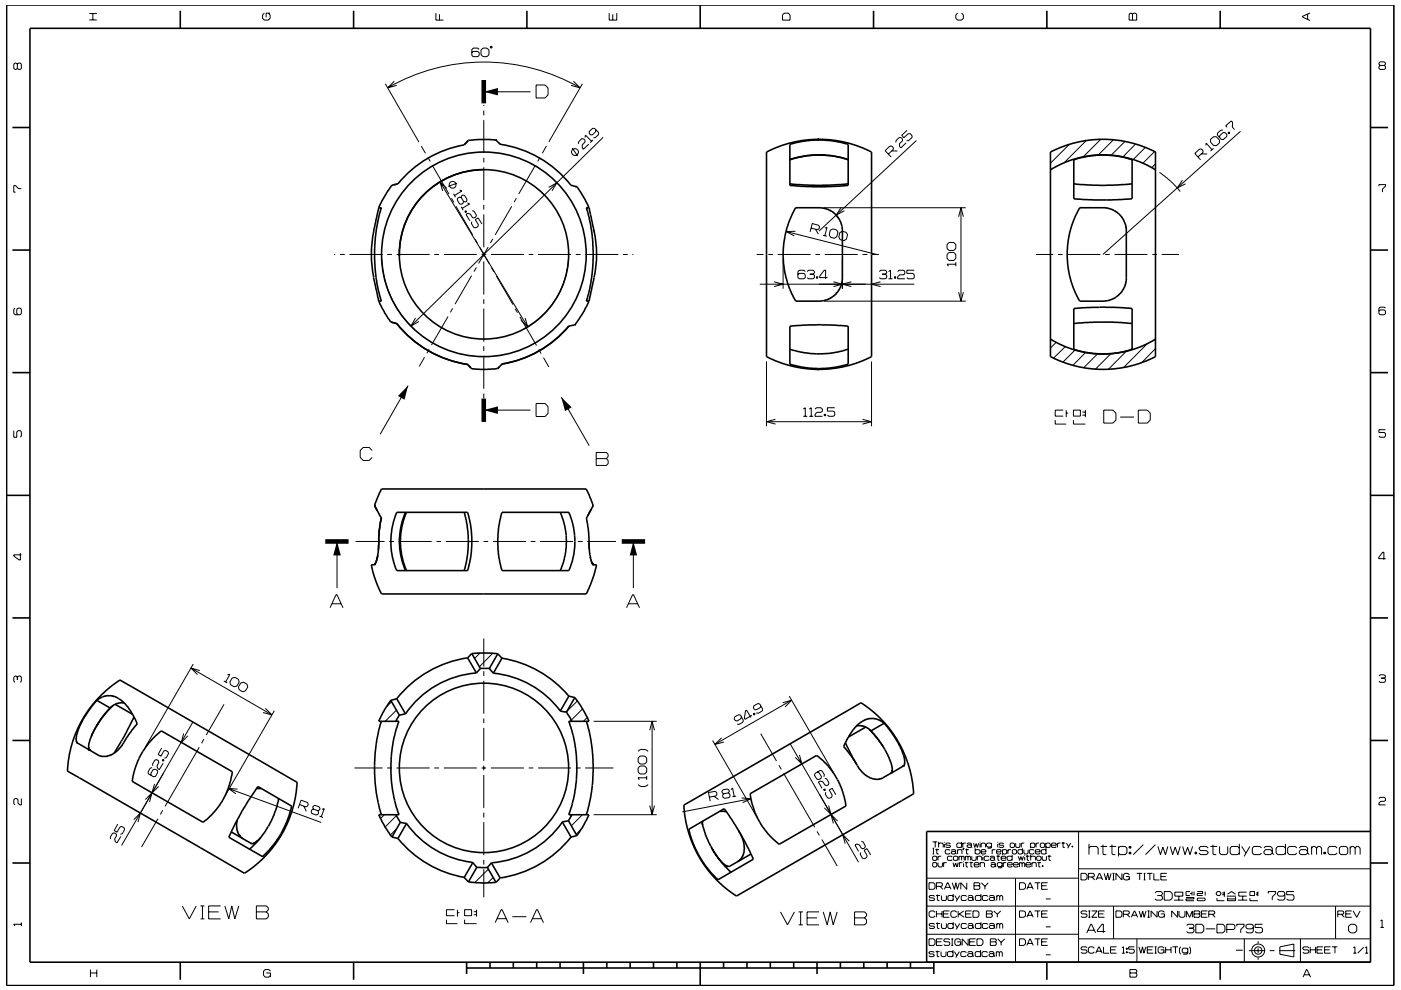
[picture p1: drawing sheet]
<svg xmlns="http://www.w3.org/2000/svg" width="297mm" height="210mm" viewBox="0 0 297 210" stroke-linecap="round" stroke-linejoin="round" font-family="sans-serif">
<g fill="none" stroke="#000" stroke-width=".21">
<path d="M3.7 13.6l-.3-.2h-.2l-.3 .2v.9l.3 .2 .5-.2M3.7 13.6l.2-.2h.4l.2 .2v.9l-.2 .2h-.4l-.2-.2M3.7 13.6v.9M18.9 4.2h1.6M18.9 2.9h1.6M19.7 2.9v1.3M56 2.8l-.3 .4v.7l.3 .4h.9l.4-.4v-.7l-.4-.4M57.3 2.8h-.9v.9M81.7 17.8l7.1 12.3M82.2 18.6a40.8 40.8 0 0 1 40.8 0M83.6 17.2l-1.4 1.4 1.9-.5M92.4 2.8v1.5h1.6"/>
<path d="M93.2 3v1.3M101.6 10.5l-.3-.3h-1l-.3 .3v1.3l.3 .2h1l.3-.2v-.6l-.3-.3h-1l-.3 .3M102 10.6l.4-.4h.8l.5 .4v1l-.5 .4h-.8l-.4-.4zM102.6 19.5h9.9M103.9 9.9l.3-.1 .2 .3-.3 .1zM113.7 18h1.9l.6 .7v1.4l-.6 .7h-1.9zM121.6 17.2l1.4 1.4-1.9-.5M123.5 17.8l-7.1 12.3M129.2 2.8v1.5h1.6v-1.5M129.9 3v1.3M166.3 2.8h.8l.4 .4v1.1h-1.6v-1.1zM203 2.8l-.4 .4v.7l.4 .4h.9l.4-.4v-.7l-.4-.4"/>
<path d="M239.6 2.8h.3l.2 .2 .3-.2h.3l.3 .2v1.3h-1.6v-1.3zM240.1 3v1.3M277.2 3v1.1M277.7 2.7l-1.6 .8v.1l1.6 .8M292.6 13.9l-.2-.3v-.2l.2-.3h.9l.2 .3v.2l-.2 .3M292.6 13.9l-.2 .2v.4l.2 .2h.9l.2-.2v-.4l-.2-.2M292.6 13.9h.9M89.3 31l.9 1.5M90.7 33.4l.5 .8M91.7 35.1l3.5 6.1M93.3 38.6l18.6 30.7M94.7 40l-1.4-1.4 .6 1.9"/>
<path d="M96.4 39.8h-.1M96.9 38.9l-1.9 .6M101.6 36a18.2 18.2 0 0 0-9.1 3.1M102.6 22.3v.2M102.6 23.4v1.1M102.6 25.5v7M102.6 33.5v1M102.6 35.5v7M113.5 35.1l-3.5 6M114.5 33.4l-.5 .8M115.9 30.9l-.9 1.6M116.3 39.8l1.8-1-1 1.7"/>
<path d="M121.3 31.4l1.2 1.7M122.6 30.5v-.4l.7-.7 .4 .1 .3 .3v.3l-.6 .6v.6l.3 .4 1.1-1.1M124 29.2l.1-.5 1.3 1.3M125.7 29.7l-.6 .6M126.3 27.5v.4l-.7 .7h-.4l-.3-.3v-.4l.7-.7h.4l.9 .9v.4l-.7 .7h-.4M127.9 29.1l-40.8 40.1M188.3 32.7l1.1-1v-.4l-.3-.3h-.4l-1 1 1.2 1.3M189.1 32h1.2M189.9 30.2v-.4l.8-.6h.3l.3 .3v.4l-.6 .6v.6l.3 .3 1.1-1.1M192.3 27.6l-1.1 1.1 .4 .5 1-.8h.4l.4 .4v.4l-.8 .6h-.4M194.3 29.8l-20.7 19.2M226.7 30.6l-4 4"/>
<path d="M230.3 29.8l-4.7 4.7M233.3 29.6l-3.6 3.6M236 29.7l-3.1 3.1M238.5 30l-2.9 2.9M240.7 30.6l-2.6 2.7M242.8 31.3l-2.5 2.5M244.8 32.2l-2.5 2.4M245 34.8l-.8 .8M245.8 36.6l3 2.3 1.4 1.7M250.7 38.2l-1.1 1.7 1.8-.9M254 33.3l1.1-1v-.3l-.3-.4h-.4l-1.1 1 1.2 1.3M254.7 32.6l1.2 .1"/>
<path d="M255.7 30.9v-.6l1.3 1.4M256.7 29.5l.6-.5h.6l.7 .8-.1 .5-.6 .6h-.6l-.6-.8zM257.3 31.5l-.6 .5M259.3 27.6h-.4l-.7 .6-.1 .5 .9 .9h.4l.7-.7v-.4l-.3-.4h-.5l-.7 .7v.4M260.2 27l-.3-.3 1.2-1 .2 .2v1.1l.4 .5M260.3 28.2l.3-.2 .1 .2-.2 .2zM260.4 28.1l.2 .2M263 27.9l-29.2 26.1M292.4 39.5v-.3h1.3v.3l-.6 .6v.7M4.5 40h-.6l-.6-.6h-.4v1.4h.4M70.9 54h.2M72.1 54h1"/>
<path d="M74.1 54h7M80.9 54.9a21.6 21.6 0 0 0 6.9 14.9M82.1 54h1M84.1 54h7M92.1 54h1M94.1 54h7M95.7 42l.5 .9M96.1 41.1l.5 .7M96.7 43.8l3.5 6M97.4 40.3l.5 .2-1.5 1M97.8 41.9l.1-.4 .2-.1 .4 .1 .5 .8-.1 .4-.2 .1-.4-.1M97.8 41.9l.5 .8"/>
<path d="M97.8 41.9l-.4-.1-.4 .2-.1 .4 .5 .9h.4l.4-.2 .1-.4M97.8 43.9l.4 .7M98.6 44.8l.2-.1 .1 .2-.2 .2zM98.9 44.8l-.3 .2M99.1 43l.5 .3-1.6 .9M100 58.5l-3.5 6M100 47l-.1 .4 .6 .9h.3l.5-.3 .1-.3-.7-1.1 .7-.4 .8 1.3M100.1 44.7l.4 .1 .5 .8-.1 .4-.4 .2-.3-.1-.5-.7-.6-.2-.3 .3 .8 1.3M100.7 50.7l.5 .9M101 56.7l-.5 .9M101.7 52.4l.9 1.6M102.1 54h1"/>
<path d="M102.6 54l-1.1 1.9M102.6 43.5v.9M102.6 45.5v6.9M102.6 53.5v1M102.6 55.4v7.1M102.6 54l1.2 2M103.5 52.4l-.9 1.6M104.1 54h7M104.2 56.8l.5 .9M104.5 50.7l-.5 .9M105.2 58.5l3.6 6.1M108.5 43.8l-3.5 6"/>
<path d="M109.5 42l-.5 .9M112.1 54h1M114.1 54h7M120.5 54.9a18 18 0 0 1-9.5 14.9M122.1 54h1M124.1 54h7M132.1 54h1M134.1 54h.2M160.4 54h1.5M162.9 54h1M164.1 59.8l1.9 .5-1.9 .5M164.9 54h7"/>
<path d="M166 54.9v6.3M166.7 49.1l19.1 4.9M168.7 49.1h-2l1.7 .9M170.7 57.6l-.2-.3h-1l-.3 .3v1.3l.3 .2h1l.2-.2v-.6l-.2-.3h-1l-.3 .3M171.2 57.6l.2-.3h1l.3 .3-.3 .6M171.7 58.2h.7M172 48.4l1.3 .3 .3-.2 .2-.4-.2-.3-1.4-.4-.5 1.8M172.4 58.2l.3 .2v.5l-.3 .2h-1l-.2-.2M172.9 48.6l.6 1M172.9 54h1M173.1 58.7h.3v.3h-.3zM173.2 58.7v.3"/>
<path d="M174.5 49.9l.8 .2M174.6 44.1h30.2M174.9 48.4l.4-.2-.4 1.8M174.9 54h7M175.5 58.9h-1.7v-.3l1-1.3h.2v1.8M176 48.8l.6-.3 .8 .3 .3 .5-.3 .9-.5 .3-.8-.2-.3-.5zM176.7 59.8l1.9 .5-1.9 .5M177.2 45.5l.7 .9M178 49.4l.6-.3 .8 .2 .3 .5-.3 1-.5 .2-.8-.2-.3-.5zM178.3 44l-1 1.6 1.7-.9M178.6 54.9v6.3M180.5 59.8l-1.9 .5 1.9 .5"/>
<path d="M182.9 54h1M184.9 54h1.4M186.4 57.6l.3-.3h1l.3 .3v.3l-.3 .3M186.7 59.8l-1.9 .5 1.9 .5M187 58.2h.7M187.7 58.2l.3 .2v.5l-.3 .2h-1l-.3-.2M188.4 59.1h.8M188.4 57.6l.4-.3v1.8M189.7 58.7h.2v.3h-.2zM189.8 58.7v.3M190.3 57.6l.3-.3h1l.3 .3v.4l-.3 .3h-.9l-.4 .4v.4h1.6M193.8 57.3h-1.5v.7h1.2l.3 .3v.6l-.3 .2h-1l-.2-.2"/>
<path d="M201.2 51.4h1l.4 .5v.8l-.4 .4h-1l-.4-.4v-.8zM201.2 53.5h1l.4 .5v.8l-.4 .4h-1l-.4-.4v-.8zM202.6 55.6v.9M202.6 56h-1.8l.3 .5M203.2 46l.6-1.9 .5 1.9M203.7 44.1v19.8M219.6 54h3.7M224.3 54h1M226.3 54h7M234.3 54h1M236.3 54h7M244.3 54h1"/>
<path d="M246.3 54h3.7M3.2 65.4l-.3 .2v.9l.3 .3h1.1l.2-.3v-.9l-.2-.2h-.5l-.2 .2v.9l.2 .3M88.1 67.4l-1 1.8 1.7-1M90 75.8l-1.1 1.9M91 74.1l-.5 .8M95 67.1l-3.5 6.1M96 65.4l-.5 .8M102.6 63.5v1M102.6 65.4v7.1M102.6 73.4v1.1M102.6 75.5v7M109.2 65.5l.5 .8"/>
<path d="M110.2 67.2l3.5 6.1M111.3 67.4l.6 1.9-1.5-1.4M114.3 74.1l.4 .9M115.2 75.9l1.2 1.9M161.1 60.3h32.7M162.5 76.7v13.7M174.6 63.9h30.2M184.8 76.7v13.7M203.2 62l.5 1.9 .6-1.9M223.9 72.6l-1.2 1.2M225.8 73.5l-2.4 2.5M227.9 74.2l-2.6 2.6"/>
<path d="M230.2 74.8l-2.7 2.7M232.7 75.1l-3 2.9M235.5 75l-3.3 3.3M238.8 74.5l-3.8 3.8M243.3 72.9l-5.1 5.1M245 74l-3 3M293.7 65.4l-.2-.3h-.9l-.2 .3v1.1l.2 .3h.9l.2-.3v-.5l-.2-.3h-.9l-.2 .3M2.9 91.3v1.4h.7v-1.1l.2-.3h.5l.2 .3v.9l-.2 .2M78.9 95.5l-.6-.6h-1.3l-.6 .6v1.5l.6 .7h1.3l.6-.7M86.5 81.8l-5.9 10.3M102.6 83.5v.9M102.6 85.5v.2"/>
<path d="M102.6 87h9.9M113.7 85.6h1.9l.6 .6v1.5l-.6 .6h-1.9zM119 84.2l5.9 10.3M126.4 96h2.2l.3 .4v.4l-.3 .5 .3 .4v.6l-.3 .4h-2.2zM126.4 97.3h2.2M162.5 89.4h22.3M164.4 88.9l-1.9 .5 1.9 .6M170.3 86.8l.4-.3v1.8M170.3 88.3h.9M171.6 88.3h.8M171.6 86.8l.4-.3v1.8M172.8 86.8l.3-.3h1l.3 .3v.4l-.3 .3h-.9l-.4 .4v.4h1.6"/>
<path d="M174.7 87.9h.3v.3h-.3zM174.9 87.9v.3M177 86.5h-1.6v.7h1.3l.3 .3v.5l-.3 .3h-1l-.3-.3M182.9 88.9l1.9 .5-1.9 .6M223.7 89.1v.9h2.4M225.4 87h-1.7v1.3h1.7M226.1 87v1.5M226.1 87.6h.4M227.6 87h1.5v1.3h-1.5zM227.6 89.1v.9h2.5M229.5 87.4h.6M229.5 88h.6"/>
<path d="M230.1 87v1.5M234 87h2l.6 .6v1.5l-.6 .6h-2zM237.5 88.5h2.9M241.3 87h1.9l.7 .6v1.5l-.7 .6h-1.9zM293.7 91.1h-1.3v.6h1.1l.2 .3v.5l-.2 .2h-.9l-.2-.2M4.3 117.3v1.5h-.2l-1.2-.9v-.2h1.6M71.5 114.8v9.9M75.4 114.8h6.1M82.5 114.8h1M84.5 114.8h7M92.5 114.8h1M94.5 114.8h7"/>
<path d="M102.5 114.8h1M104.5 114.8h7M112.5 114.8h1M114.5 114.8h7M122.5 114.8h1M124.5 114.8h6.1M134.3 114.8v9.9M293.8 118.5h-1.5v-.3l.9-1.1h.2v1.6M70 128.9l1.2-2.8h.3l1.2 2.8M70.4 128.1h1.9M101.8 138.5l-1.2 1.2M102.6 135.4v6"/>
<path d="M104.5 138.5l-2.9 2.9M132.8 128.9l1.3-2.8h.2l1.3 2.8M133.3 128.1h1.9M3.7 143.6l-.3-.2h-.2l-.3 .2v.9l.3 .2M3.7 143.6l.2-.2h.4l.2 .2v.9l-.2 .2M3.7 143.6v.6M34.3 158.7l-.8 1.3 .6 .4 .7-1.2h.3l.5 .3 .1 .3-.4 .9-.5 .1M38.9 155.6l-.5 1.9 1.4-1.4M40.5 141.7l17.2 9.9M40.9 153.2l-11.1 19.3M41 140.8l-10.2 17.7M42.2 158.5l-7.2 12.5"/>
<path d="M42.4 142.2l-1.9-.5 1.4 1.4M43.2 156.8l-.4 .8M47.5 144.4l.7 .5M47.5 149.4l-3.8 6.5M48.2 143.1l.5-.1-.9 1.6M49.2 143.8l.6-.1 .7 .4 .2 .6-.5 .8-.6 .2-.7-.5-.2-.5zM51.1 144.9l.5-.2 .8 .4 .1 .6-.5 .9-.6 .1-.7-.4-.2-.6zM56.3 150.2l1.4 1.4-2-.5M58.2 150.7l-10.5 18.1M83 148.8l-1.1 1.1M84.1 150.6l-2.4 2.4M102.6 142.4v1"/>
<path d="M102.6 144.4v7M102.6 152.4v1M102.6 154.4v7M122.4 148.7l-2.3 2.2M123.5 150.4l-2.4 2.3M124.5 152.2l-.8 .8M125.9 153h13.3M135.3 159.4a1.42 1.42 0 0 1 2.1 0M137.8 154.9l.5-1.9 .5 1.9M138.3 153v19.8M151.1 157.1l9.5 16.4M153 156.5l-1.4 1.4 1.9-.5"/>
<path d="M157.2 152.1l-.1 .3-.8 .5-.4-.1-.2-.4v-.3l.9-.5 .4 .1 .6 1.1-.1 .4-.8 .5-.4-.1M159.4 151.7l-1.4 .9-.2-.2 .3-1.7 .2-.1 .9 1.6M159.7 151.4l.3-.1 .1 .2-.3 .2zM159.8 151.3l.2 .3M161.3 149.7l-.1 .4-.9 .5-.4-.2-.2-.3 .2-.4 .8-.5 .4 .1 .6 1.1-.1 .4-.8 .5-.4-.1M161.3 155.6l3.3 5.8M165.9 149.1l1.9-.6-1.3 1.4M167.3 147.7l9.5 16.4M167.5 157.7l14.5 25.2M167.8 148.5l-16.2 9.4M292.4 143.4l.2-.3h.9l.2 .3v.2l-.2 .2M292.9 143.8h.6"/>
<path d="M293.5 143.8l.2 .3v.4l-.2 .2h-.9l-.2-.2M4.5 169.4v1.3h-.3l-.4-.4v-.7l-.2-.2h-.4l-.3 .2v.9l.3 .2M25 174.8l-.8 1.3 .6 .4 .6-1.1 .4-.1 .5 .3 .1 .4-.5 .8-.4 .1M25.6 177.4l-.8 1.4-.3-.2-.2-.6 .4-.8-.1-.3-.3-.2h-.4l-.5 .9 .1 .4M28.4 173.9l1.4-1.4-.5 1.9M30.8 169.6l1.4-1.4-.5 1.9M32.3 162.8l-.4 .1-.5 .8 .1 .4 1.1 .7 .4-.1 .4-.9v-.4l-.6-.3-.3 .1-.5 .9 .1 .4M32.8 166.3l-.6 1.9 1.4-1.4M33.5 173.6l-3.5 6.1M34.5 161.2l.2 .1M34.5 171.9l-.5 .9M34.5 161.1l.3 .1-.2 .3-.2-.2z"/>
<path d="M34.6 161.9l-.8 1.3-.4-.2-.1-.6 .4-.7-.1-.4-.4-.2-.4 .1-.5 .8 .1 .4M34.7 163.9l-8.9 15.4M48.4 167.2l19.7 7.2M50.4 167.4l-2-.2 1.6 1.2M63.5 170.6l1.4 .6 .3-.2 .2-.4-.2-.4-1.4-.5-.6 1.7M64.4 171l.5 1.1M66.5 171.6l-.2-.4 .5-.4 .9 .4 .2 .3-.1 .3-.4 .2M66.5 171.6l.9 .4M66.5 171.6l-.4 .1-.1 .5 .1 .3 1 .4 .3-.2 .2-.4-.2-.3M67.7 173.1l.8 .3M68.2 171.7l.5-.2-.6 1.8M75.1 162.9h6"/>
<path d="M81.5 172.8l-.8 .8M82.1 162.9h1M84 173l-2.3 2.4M84.1 162.9h7M84.2 175.7l-1.4 1.4M92.1 162.9h1M94.1 162.9h7M102.1 162.9h1M102.6 162.4v1M102.6 164.4v7M102.6 172.4v1M102.6 174.4v7"/>
<path d="M104.1 162.9h7M112.1 162.9h1M114.1 162.9h7M122.1 162.9h1M123.3 175.8l-1.1 1.1M123.5 172.8l-2.4 2.4M124.1 162.9h5.9M125.9 172.8h13.3M135.3 166.4a1.42 1.42 0 0 0 2.1 0M135.7 160.4h1l.4 .4v.8l-.4 .4h-1l-.4-.4v-.8zM135.7 162.5h1l.4 .4v.8l-.4 .5h-1l-.4-.5v-.8zM137.1 165h-1.8l.2 .4"/>
<path d="M137.1 164.5v.9M137.8 170.9l.5 1.9 .5-1.9M150.4 169.1l1.4-.3 .2-.3-.1-.4-.3-.3-1.4 .3 .4 1.8M151.4 168.9l1 .7M154.4 168.2l.2-.4v-.2l-.3-.3-1 .2-.3 .3 .1 .3 .3 .3M154.4 168.2l-1 .2M154.4 168.2l.3 .2 .1 .4-.2 .4-1 .1-.3-.2-.1-.4 .2-.3M155 167.5l.3-.4 .4 1.8M156.1 168.9l-.8 .1M157.2 169.2l2 .2-1.8 .9M159.2 169.4l-14.5 2.8M165.1 162.3l.5 .9"/>
<path d="M166.2 164l6.6 11.5M169.5 160.1l.5 1.9-1.4-1.3M173.2 176.4l.5 .8M173.3 163.7l.4 .2 .5 .8-.1 .4-.5 .2h-.4l-.5-.9 .1-.4 1.1-.6 .4 .1 .5 .8-.1 .5M174.2 178l3.3 5.7M174.6 167.5l.3-.2 .1 .3-.3 .1zM174.9 165.1l.4 .1 .5 .8-.2 .5-.3 .1-.4-.1-.4-.7-.6-.2-.4 .3 .8 1.3M174.9 167.5l-.2 .1M175.1 168l-.1 .4 .5 .8 .4 .1 .5-.2v-.5l-.6-1 .6-.4 .8 1.4M175.7 170.9l.5 1.9-1.4-1.4M177.6 174.2l-1.4-1.4 .5 1.9M180.1 178.4l-1.4-1.4 .5 1.9"/>
<path d="M182.6 178.5l.4 .1 .5 .8-.1 .4-.4 .2-.4-.1-.4-.7-.6-.2-.3 .2 .7 1.4M197.7 178.6h1M197.7 179.9h.4M197.9 179.9v1.2M198.3 178.6v1.1M198.6 180v1.1h.4M199 179l.2-.2h.6l.2 .2v.7M199 178.6v1.1M200.2 178.6v.1M200.2 179v.7M201.5 179l-.2-.2h-.6l-.2 .3 .2 .2h.6l.2 .3-.2 .1h-.6l-.2-.1M203.9 179l-.2-.2h-.7l-.1 .2v.6l.1 .1h.7l.2-.1"/>
<path d="M203.9 178.6v1.1M204.1 178.8v.9M204.2 179.9h.2l-.2 .4zM204.3 179.9l-.1 .4M204.8 178.8h-.5l-.2 .2M204.9 180v1.1h.4M205 179l.2-.2h.6l.2 .2v.6M206 179.4l-.2-.2h-.6l-.2 .2 .2 .3h.6l.2-.1M206 179.6l.1 .1M206.4 178.8l.3 .9 .3-.8 .2 .8 .3-.9M206.8 179.9v1.2M207.8 178.6v.1"/>
<path d="M207.8 179v.7M208 179l.2-.2h.5l.3 .2v.7M208 178.8v.9M210.2 179l-.2-.2h-.6l-.2 .2v.4l.2 .3h.6l.2-.3M210.2 178.8v.9l-.2 .2h-.6M211.5 178.6v.1M211.5 179v.7M212.8 179l-.2-.2h-.6l-.2 .3 .2 .2h.6l.2 .3-.2 .1h-.6l-.2-.1M214.3 178.8h.6l.2 .2v.6l-.2 .1h-.6l-.1-.1v-.6zM215.3 178.8v.8l.2 .1h.6l.1-.1v-.8M216.5 178.8v.9M216.8 179.9v1.2"/>
<path d="M217.2 178.8h-.5l-.2 .2M218.5 179l.2-.2h.5l.2 .2v.6l-.2 .1h-.5l-.2-.1M218.5 178.8v1.1M219.7 178.8v.9M220.3 178.8h-.5l-.1 .2M220.6 179l.2-.2h.5l.2 .2v.6l-.2 .1h-.5l-.2-.1zM221.7 179l.3-.2h.5l.2 .2v.6l-.2 .1h-.5l-.3-.1M221.7 178.8v1.1M221.8 179.9v1.2M222.9 179.3h1l-.1-.5h-.7l-.2 .2v.6l.2 .1h.7l.1-.1M224.2 178.8v.9M224.8 178.8h-.4l-.2 .2"/>
<path d="M225.1 178.8h.7M225.4 178.6v1.1h.4M226.1 178.8l.5 .8M227 178.8l-.6 1.1M227.3 179.4h.2v.3h-.2zM227.4 179.4v.3M228.7 176.4v27.7M230.9 179.9l.3-.4h1.3l.3 .4v1.4M230.9 179v2.3M233.3 179.5h1.4M233.8 179.2v1.9l.2 .2h.6M235.2 179.5h1.4"/>
<path d="M235.8 179.2v1.9l.2 .2h.5M237.1 179.9l.4-.4h1l.4 .4v1l-.4 .4h-1l-.4-.4M237.1 179.5v2.1M239.4 179.5h.4v.4h-.4zM239.6 179.5v.4M242.4 179.2l-2.1 2.1M245 179.2l-2.1 2.1M245.5 179.5l.5 1.8 .5-1.6 .6 1.6 .5-1.8M248.1 179.5l.5 1.8 .6-1.6 .5 1.6 .5-1.8M250.7 179.5l.5 1.8 .6-1.6 .5 1.6 .6-1.8M256.2 179.9l-.4-.4h-1.2l-.4 .4 .4 .5h1.2l.4 .5-.4 .4h-1.2l-.4-.4M256.6 179.5h1.5"/>
<path d="M257.2 179.2v1.9l.1 .2h.6M258.6 179.5v1.4l.3 .4h1.1l.3-.4v-1.4M262.8 179.9l-.4-.4h-1.2l-.4 .4v1l.4 .4h1.2l.4-.4M262.8 179v2.3M263.3 179.5l.9 1.4M265 179.5l-1.2 2.1M267.5 179.9l-.4-.4h-1.2l-.4 .4v1l.4 .4h1.2l.4-.4M268 179.9l.3-.4h1.1l.3 .4v1M272.5 179.9l-.3-.4h-1.3l-.3 .4v1l.3 .4h1.3l.3-.4M272.5 179v2.3M274.9 179.9l-.3-.4h-1.2l-.4 .4v1l.4 .4h1.2l.3-.4M275.5 179.9l.3-.4h1.1l.3 .4v1"/>
<path d="M278.1 179.9l.3-.4h.4l.3 .4M278.1 179.5v1.8M279.1 179.9l.4-.4h.3l.4 .4v1.4M279.1 179.9v1.4M283.5 179.9l-.4-.4h-1.2l-.3 .4v1l.3 .4h1.2l.4-.4M284.3 179.5h1.1l.3 .4v1l-.3 .4h-1.1l-.3-.4v-1zM286.3 179.9l.3-.4h.3l.4 .4M286.3 179.5v1.8M287.3 179.9l.4-.4h.3l.4 .4v1.4M287.3 179.9v1.4M292.4 169.4l.2-.3h.9l.2 .3v.3l-.2 .3h-.8l-.3 .3v.4h1.3M4.5 195.7v.7"/>
<path d="M4.5 196h-1.6l.3 .4M38.6 192.1l1.5 2.8 1.5-2.8M42.5 192.1h.8M42.5 194.9h.8M42.9 192.1v2.8M44.2 193.4h2.2M46.8 192.1h-2.6v2.8h2.6M47.7 192.1l.8 2.8 .6-2.8 .7 2.8 .8-2.8M54.4 193.4h2.1M54.4 192.1h2.1l.4 .5v.4l-.4 .4 .4 .4v.7l-.4 .4h-2.1zM94.7 195.1v.8h2.3M96.4 192.9h-1.7v1.3h1.7"/>
<path d="M97 192.9v1.5M97 193.6h.4M98.5 195.1v.8h2.5M98.5 192.9h1.5v1.3h-1.5zM100.5 193.4h.5M100.5 194h.5M101 192.9v1.5M101.1 184v.1M102.6 182.4v1M102.6 184.4v5.9M103.5 184.4l-2.8 2.8M104.6 186.1l-1.2 1.1"/>
<path d="M105 195.7l1.3-2.8h.2l1.2 2.8M105.4 194.9h1.9M108.6 194.4h3M112.5 195.7l1.2-2.8h.3l1.2 2.8M112.9 194.9h1.9M165.5 193.4l1.5 2.8 1.4-2.8M169.3 193.4h.9M169.3 196.2h.9M169.8 193.4v2.8M171.1 194.7h2.1M173.6 193.4h-2.5v2.8h2.5M174.5 193.4l.9 2.8 .6-2.8 .7 2.8 .8-2.8"/>
<path d="M181.2 193.4h2.1l.4 .4v.5l-.4 .4 .4 .4v.6l-.4 .5h-2.1zM181.2 194.7h2.1M182.5 180.8l-.1 .4 .5 .8 .4 .2 .5-.3 .1-.4-.7-1.1 .6-.4 .8 1.3M196.5 198.2h32.2M196.5 192.2h94.1M196.6 186.3h32.1M197 199.1h.9l.3 .4v.7l-.3 .3h-.9zM197 187.2h.9l.3 .4v.7l-.3 .3h-.9zM197.7 181.1h.4M197.7 181.8l.2-.2h.6l.1 .2v.5l-.1 .2h-.6l-.2-.2zM197.7 183.1l.2-.1h.6l.1 .1v.6l-.1 .2h-.6l-.2-.2zM198.2 190.2l-.2-.3h-.8l-.2 .3 .2 .3h.8l.2 .3-.2 .2h-.8l-.2-.2"/>
<path d="M198.2 196.1l-.2-.2h-.8l-.2 .2 .2 .3h.8l.2 .2-.2 .3h-.8l-.2-.2M198.2 193.5l-.2-.3h-.7l-.3 .3v.8l.3 .3h.7l.2-.3M198.3 180.2h.8M198.5 189.9h.8M198.5 195.9h.8M198.5 188h1.1l.2-.2v-.4l-.2-.2h-1.1v1.4M198.5 199.8h1.1M198.5 193.2v1.4M198.5 193.8h1.2M198.7 189.7v1.2l.5 .1M198.7 195.7v1.1l.5 .1M198.9 183v.7l.2 .2h.5l.2-.2v-.7"/>
<path d="M198.9 181.6v.9M199.3 188l.6 .6M199.6 181.6h-.5l-.2 .2M199.6 189.9v.9l.2 .2h.6l.3-.2v-.9M199.6 195.9v.8l.2 .2h.6l.3-.2v-.8M199.7 193.2v1.4M199.8 199.1h-1.3v1.4h1.3M200 193.8h1.1M200.1 183v.9M200.2 188.6l.7-1.4h.1l.6 1.4M200.4 188.2h1M200.7 183h-.5l-.1 .1"/>
<path d="M201.3 193.2h-1.3v1.4h1.3M201.4 199.3l-.2-.2h-.9l-.2 .5 .2 .2h.9l.2 .2v.3l-.2 .2h-.9l-.2-.2M201.4 180.4l-.1-.2h-.7l-.2 .2v.5l.2 .2h.7l.1-.2M201.7 180.4l.2-.2h.5l.2 .2v.5M201.7 199.1h.4M201.9 199.1v1.4M201.9 187.2l.5 1.4 .2-1.4 .4 1.4 .4-1.4M201.9 181.8l-.2-.2h-.7l-.1 .2v.5l.1 .2h.7l.2-.2M202.1 183l.2 .9 .3-.9 .3 .9 .3-.9M202.1 190.2l-.2-.3h-.7l-.2 .3v.6l.2 .2h.7l.2-.2M202.1 196.1l-.2-.2h-.7l-.2 .2v.6l.2 .2h.7l.2-.2M202.1 189.6v1.4"/>
<path d="M202.1 195.6v1.3M202.1 181.8l.2-.2h.6l.2 .2v.5l-.2 .2h-.6l-.2-.2zM202.4 189.9l.5 .9M202.4 195.9l.5 .8M202.6 180.8l-.2-.2h-.5l-.2 .2 .2 .3h.5l.2-.2M202.6 180.9l.2 .2M202.9 193.5l-.3-.3h-.7l-.3 .3v.8l.3 .3h.7l.3-.3M202.9 199.8h.8v.7M203 180.4l.2-.2h.6l.2 .2v.7M203 180.2v.9M203.2 193.2v1.4M203.3 181.8l.2-.2 .4 .2"/>
<path d="M203.3 181.6v.9M203.4 193.8l1 .8M203.4 183v.9M203.5 189.9l-.8 1.3M203.5 195.9l-.8 1.2M203.7 199.5l-.3-.4h-.7l-.3 .4v.7l.3 .3h.7l.3-.3M203.9 181.8v.7M203.9 181.8l.1-.2 .4 .2v.7M204 183h-.4l-.2 .1M204.3 182.7v.2M204.3 183.1v.8M204.3 193.2l-1.1 .8"/>
<path d="M204.6 183h.7M204.7 180.2h.7M204.7 181.6v.9M204.7 181.8l.1-.2 .4 .2M204.7 193.8h1.1M204.8 182.8v1l.4 .1M204.9 190.2l-.2-.3h-.7l-.2 .3v.6l.2 .2h.7l.2-.2M204.9 196.1l-.2-.2h-.7l-.2 .2v.6l.2 .2h.7l.2-.2M205 187.2v1.4l-1.3-1.4v1.4M205.2 190.2l.2-.3h.7l.2 .3v.6M205.2 196.1l.2-.2h.7l.2 .2v.6M205.2 181.8v.7"/>
<path d="M205.2 181.8l.2-.2 .4 .2v.7M205.3 199.1v1.4l-1.3-1.4v1.4M205.6 183h.7M205.6 199.8h1M205.9 182.8v1l.3 .1M206 193.2h-1.3v1.4h1.3M206 181.6v.7l.2 .2h.6l.2-.2v-.7M206.3 193.2h1l.3 .3v.8l-.3 .3h-1zM206.3 190.6l-.2-.2h-.7l-.2 .2 .2 .4h.7l.2-.2M206.3 196.5l-.2-.2h-.7l-.2 .2 .2 .4h.7l.2-.2M206.3 190.8l.2 .2M206.3 196.7l.2 .2"/>
<path d="M206.5 187.2h1.1l.2 .2-.2 .5 .2 .2v.3l-.2 .2h-1.1zM206.5 187.9h1.1M206.5 183.4h1.1l-.2-.4h-.7l-.2 .1v.6l.2 .2h.7l.2-.2M206.8 180.4l.1-.2h.7l.2 .2v.5l-.2 .2h-.7l-.1-.2M206.8 199.1h-1.2v1.4h1.2M207.1 199.1h1l.3 .4v.7l-.3 .3h-1zM207.2 181.8l.2-.2h.5l.2 .2v.7M207.2 181.6v.9M207.8 183.1l.2-.1h.6l.1 .1v.8M207.8 183v.9M208 190.2l-.2-.3h-.8l-.2 .3v.6l.2 .2h.8l.2-.2M208 196.1l-.2-.2h-.8l-.2 .2v.6l.2 .2h.8l.2-.2"/>
<path d="M208 189.6v1.4M208 195.6v1.3M208 180.7h1v-.3l-.2-.2h-.6l-.2 .2v.5l.2 .2h.6l.2-.2M208.1 187.2l.7 .8M208.4 181.3v.2M208.4 181.8v.7M208.8 188v.6M209.1 193.2h1.1l.2 .2-.2 .4 .2 .2v.3l-.2 .3h-1.1zM209.1 193.8h1.1M209.5 190.2l-.3-.3h-.7l-.2 .3v.6l.2 .2h.7l.3-.2M209.5 196.1l-.3-.2h-.7l-.2 .2v.6l.2 .2h.7l.3-.2M209.5 187.2l-.7 .8"/>
<path d="M209.7 181.8l-.2-.2h-.7l-.1 .2v.5l.1 .2h.7l.2-.2M209.7 190.2l.3-.3h.6l.2 .3v.6M209.7 196.1l.3-.2h.6l.2 .2v.6M209.9 181.8l.2-.2h.5l.3 .2v.5M210 199.1h1l.2 .2-.2 .5 .2 .2v.3l-.2 .2h-1zM210 199.8h1M210.1 183.1l.2-.1h.5l.2 .1v.6M210.4 180.2v.9M210.7 193.2l.8 .7M210.8 190.6l-.2-.2h-.6l-.3 .2v.2l.3 .2h.6l.2-.2M210.8 196.5l-.2-.2h-.6l-.3 .2v.2l.3 .2h.6l.2-.2M210.8 190.8l.2 .2"/>
<path d="M210.8 196.7l.2 .2M210.9 182.2l-.3-.3h-.5l-.2 .3 .2 .3h.5l.3-.2M210.9 182.3l.1 .2M211 183.5l-.2-.2h-.5l-.2 .2 .2 .4h.5l.2-.2M211 183.7l.2 .2M211 180.2h-.4l-.2 .2M211.3 181.6h.7M211.3 180.7h1l-.2-.5h-.6l-.2 .2v.5l.2 .2h.6l.2-.2M211.3 190.2l.2-.3 .5 .3M211.3 189.9v1.1M211.3 195.9v1M211.3 196.1l.2-.2 .5 .2"/>
<path d="M211.5 193.9v.7M211.5 199.1l.8 .8M211.6 181.4v1l.3 .1M212 190.2l.2-.3 .4 .3v.8M212 190.2v.8M212 196.1v.8M212 196.1l.2-.2 .4 .2v.8M212.2 193.2l-.7 .7M212.3 182h1v-.2l-.2-.2h-.6l-.2 .2v.5l.2 .2h.6l.2-.2M212.3 199.9v.6M212.5 183.1l-.2-.1h-.7l-.2 .1v.5l.2 .2h.7l.2-.2M212.5 183v.9l-.2 .2h-.7"/>
<path d="M212.6 180.4l.1-.2h.6l.1 .2v.5l-.1 .2h-.6l-.1-.2M212.6 180.2v1.1M212.7 183v.9M213 199.1l-.7 .8M213.4 183h-.5l-.2 .1M213.6 183.4h1l-.1-.4h-.7l-.2 .1v.6l.2 .2h.7l.1-.2M213.7 180.2v.9M214.4 180.2h-.5l-.2 .2M214.6 181.8l-.2-.2h-.7l-.2 .2v.5l.2 .2h.7l.2-.2M214.6 181.3v1.2M214.6 180.4l.2-.2h.5l.2 .2v.5l-.2 .2h-.5l-.2-.2zM214.9 183.4h1l-.2-.4h-.6l-.2 .1v.6l.2 .2h.6l.2-.2"/>
<path d="M215.3 186.3v17.8M215.9 181.6l.3 .9 .2-.8 .3 .8 .3-.9M216.2 183v.9M216.2 183.1l.2-.1 .3 .1M216.2 199.1h.9l.3 .4v.7l-.3 .3h-.9zM216.2 187.2h.9l.3 .4v.7l-.3 .3h-.9zM216.2 193.2h.9l.3 .3v.8l-.3 .3h-.9zM216.7 183.1l.2-.1 .4 .1v.8M216.7 183.1v.8M216.8 180.4l-.2-.2h-.6l-.2 .2v.5l.2 .2h.6l.2-.2M217.1 180.2v.7l.2 .2h.5l.2-.2v-.7M217.3 181.3v.2"/>
<path d="M217.3 181.8v.7M217.5 183.4h1l-.1-.4h-.7l-.2 .1v.6l.2 .2h.7l.1-.2M217.5 181.6h.8M217.7 194.6l.7-1.4 .7 1.4M217.7 188.6l.7-1.4 .7 1.4M217.8 181.4v1l.4 .1M217.9 194.1h1M217.9 188.2h1M218.5 181.8l.2-.2h.6l.2 .2v.7M218.5 181.3v1.2M218.8 183.1l.2-.1h.5l.2 .1v.8M218.8 183v.9"/>
<path d="M219.2 180.4l-.1-.2h-.7l-.2 .2v.5l.2 .2h.7l.1-.2M219.4 199.1h1.2M219.4 193.2h1.2M219.4 187.2h1.2M219.5 180.7h1l-.2-.5h-.6l-.2 .2v.5l.2 .2h.6l.2-.2M219.8 181.8l.2-.2h.5l.2 .2v.5l-.2 .2h-.5l-.2-.2zM220 183h.7M220 187.2v1.4M220 193.2v1.4M220 199.1v1.4M220.3 182.8v1l.3 .1M220.8 199.8h1.1"/>
<path d="M220.8 193.8h1.1M220.8 187.9h1.1M221 183.6h.1v.2h-.1zM221 181.6v.7l.1 .2h.6l.2-.2v-.7M221.1 183.6v.2M221.7 196.6h1.1M221.7 190.7h1.1M221.8 180.4l-.2-.2h-.6l-.2 .2v.5l.2 .2h.6l.2-.2M222.1 199.1h-1.3v1.4h1.3M222.1 187.2h-1.3v1.4h1.3M222.1 193.2h-1.3v1.4h1.3M222.1 181.6h.8"/>
<path d="M222.4 181.4v1l.4 .1M228.7 199.1h61.9M228.7 184.3h61.9M229.2 185.2h.9l.4 .4v.7l-.4 .3h-.9zM230.4 197.9l.9-1.9h.1l.9 1.9M230.5 193.4l-.2-.2h-.9l-.2 .2 .2 .4h.9l.2 .2v.3l-.2 .3h-.9l-.2-.3M230.7 197.3h1.3M230.8 186h1l.2-.2v-.3l-.2-.3h-1v1.4M230.8 193.2h.4M230.8 194.6h.4M231 193.2v1.4M231.5 186l.6 .6"/>
<path d="M231.5 193.2h1.1l-1.1 1.4h1.1M232.4 186.6l.6-1.4h.2l.6 1.4M232.6 186.2h1M232.9 193.8h1.1M234.1 185.2l.4 1.4 .4-1.4 .3 1.4 .4-1.4M234.2 193.2h-1.3v1.4h1.3M234.4 197.6h-1.7v-.3l.9-1.3h.3v1.9M235.9 185.2h.4M235.9 186.6h.4M236.1 185.2v1.4M236.1 192.2v6.9M236.6 193.2h1l.3 .3v.8l-.3 .3h-1z"/>
<path d="M237.9 185.2v1.4l-1.3-1.4v1.4M238.2 193.9h1l.2-.2v-.3l-.2-.2h-1v1.4M238.7 185.9h.7v.7M238.9 193.9l.7 .7M239.4 180.8h.4v.3h-.4zM239.4 185.6l-.3-.4h-.6l-.3 .4v.7l.3 .3h.6l.3-.3M239.6 180.8v.3M239.9 194.6l.6-1.4 .7 1.4M240.1 194.1h.9M241 185.2h1.1M241 199.1v5M241.5 193.2l.4 1.4 .4-1.4 .3 1.4 .4-1.4"/>
<path d="M241.6 185.2v1.4M242.5 185.2h.4M242.5 186.6h.4M242.7 185.2v1.4M243.2 185.2h1.1M243.3 193.2h.5M243.3 194.6h.5M243.5 193.2v1.4M243.8 185.2v1.4M244.6 185.2v1.4h1.2M244.9 189.4l.3-.3h1l.3 .3v.2l-.3 .3M245.3 193.2v1.4l-1.2-1.4v1.4"/>
<path d="M245.4 189.9h.8M246.1 193.8h.8v.8M246.1 185.9h1.1M246.2 189.9l.3 .3v.5l-.3 .2h-1l-.3-.2M246.8 189.1h1.3l.4 .4v1l-.4 .4h-1.3zM246.9 193.5l-.4-.3h-.6l-.3 .3v.8l.3 .3h.6l.4-.3M247.4 185.2h-1.3v1.4h1.3M248.9 190.9h2M249.1 189.2h1.7v.9h-1.7zM249.7 193.2v1.4l-1.3-1.4v1.4M249.9 190.1v.8M250 193.2v1.1l.3 .3h.6l.3-.3v-1.1"/>
<path d="M251.5 190.4h1.6v.3h-1.6v.3h1.6M251.5 194.6v-1.4l.7 1.4 .6-1.4v1.4M251.6 196.3l.3-.3h1l.3 .3v.3l-.3 .3M252.1 196.9h.8M252.3 189.1h-.8v.8h.8M252.3 189.5h.4M252.7 189.1v.8M252.9 196.9l.3 .2v.5l-.3 .3h-1l-.3-.3M253.1 193.2h1.1l.2 .2-.2 .4 .2 .3v.2l-.2 .3h-1.1zM253.1 193.8h1.1M253.2 189.1v.8M253.4 180.8h.3v.3h-.3z"/>
<path d="M253.5 196h1.3l.4 .5v.9l-.4 .5h-1.3zM253.5 180.8v.3M253.8 189.1h1.2v.4h-1.2v.4h1.2M254 190.5h1.4l.1 .4-.1 .1h-1.4l-.2-.1zM254.7 193.8h1.1M255.5 189.1v.8M255.6 197h2M256 193.2h-1.3v1.4h1.3M256.3 193.9h1l.3-.2v-.3l-.3-.2h-1v1.4M257 193.9l.6 .7M258 196h1.3l.4 .5v.9l-.4 .5h-1.3zM258 190.5v.5h1.6"/>
<path d="M258.1 189.1h.5l.3 .3v.2l-.3 .3h-.5l-.2-.3v-.2zM259.1 189.4h.5M259.1 189.8h.5M259.6 189.1v1.1M260.1 190.1h2M260.1 197.1h1.4l.3-.2v-.6l-.3-.3h-1.4v1.9M260.3 190.7h1.7M260.3 190.4v.6h1.7v-.6M260.3 189.6l.8-.5 .9 .5M262.2 196.5v-.5h1.6v.5l-.7 .6v.8M262.5 190.9h2M263.5 190.1v.8"/>
<path d="M263.8 199.1v5M264.3 189.2h-1.7v.9h1.7M265 189.1h1v.8h-1zM265 190.5v.5h1.7M265.7 196.7l-.3 .3h-.9l-.3-.3v-.4l.3-.3h.9l.3 .3v1.3l-.3 .3h-.9l-.3-.3M266.3 189.4h.4M266.3 189.8h.4M266.7 189.1v1M266.7 199.6v.5M267.7 196h-1.6v.7h1.3l.3 .3v.6l-.3 .3h-1l-.3-.3M268.9 189.5v-.4h1.6v.4l-.8 .7v.7M269.7 180.6l-.3-.4h-1.1l-.3 .4v.3l.3 .4h1.1l.3-.4"/>
<path d="M269.7 180.9l.4 .4M272.4 189.8l-.3 .3h-1l-.3-.3v-.4l.3-.3h1l.3 .3v1.3l-.3 .2h-1l-.3-.2M274.4 189.1h-1.6v.7h1.3l.3 .3v.6l-.3 .2h-1l-.3-.2M275.7 199.1v5M277.2 180.6l-.3-.4h-1.1l-.3 .4v.3l.3 .4h1.1l.3-.4M277.2 180.9l.4 .4M280.7 180.8h.3v.3h-.3zM280.9 180.8v.3M283.2 192.2v6.9M283.6 193.9h1.1l.2-.2v-.3l-.2-.2h-1.1v1.4M284.4 193.9l.6 .7M285.3 193.8h1.1"/>
<path d="M285.9 196.5l.5-.5h.8l.5 .5v.9l-.5 .5h-.8l-.5-.5zM286.6 193.2h-1.3v1.4h1.3M286.9 193.2l.8 1.4 .7-1.4M292.7 195.4l.3-.3v1.6M292.7 196.7h.7M19.2 206.4h1.3M19.2 205.7v1.6M20.5 205.7v1.6M56.5 206.4h.9v.9M57.4 206l-.4-.4h-.8l-.3 .4v.9l.3 .4h.8l.4-.4M198.1 202l-.2-.2h-.8l-.2 .2 .2 .3h.8l.2 .3-.2 .3h-.8l-.2-.2M198.4 201.8h.8"/>
<path d="M198.7 201.6v1.2l.4 .1M199.5 201.8v.9l.2 .2h.7l.2-.2v-.9M201.7 200.5h.4M202.1 202l-.3-.2h-.7l-.2 .2v.7l.2 .2h.7l.3-.2M202.1 201.5v1.4M202.3 201.8l.6 .9M203.4 201.8l-.8 1.3M204.9 202l-.3-.2h-.7l-.2 .2v.7l.2 .2h.7l.3-.2M205.1 202.1l.3-.3h.6l.2 .3v.6M206.2 202.5l-.2-.2h-.6l-.3 .2v.2l.3 .2h.6l.2-.2M206.2 202.7l.3 .2M207.9 202.1l-.2-.3h-.7l-.2 .3v.6l.2 .2h.7l.2-.2"/>
<path d="M207.9 201.5v1.4M209.4 202.1l-.2-.3h-.8l-.2 .3v.6l.2 .2h.8l.2-.2M209.7 202.1l.2-.3h.6l.2 .3v.6M210.7 202.5l-.2-.2h-.6l-.2 .2 .2 .4h.6l.2-.2M210.7 202.7l.2 .2M211.2 201.8v1.1M211.2 202.1l.2-.3 .5 .3M211.9 202.1l.2-.3 .4 .3v.8M211.9 202.1v.8M217.7 200.5l.7-1.4 .7 1.4M217.9 200.1h1M221.7 202.5h1.1"/>
<path d="M230.5 201l-.2-.2h-.9l-.2 .4 .2 .3h.9l.2 .2v.3l-.2 .2h-.9l-.2-.2M232 201.1l-.3-.3h-.6l-.3 .3v.8l.3 .3h.6l.3-.3M232.3 202.2l.7-1.4 .7 1.4M232.5 201.8h1M234 200.8v1.4h1.2M235.5 201.5h1M236.7 200.8h-1.2v1.4h1.2M237.9 202.2h.6M237.9 201l.3-.2v1.4M238.8 201.1h.2v.2h-.2zM238.8 201.9h.2v.2h-.2zM238.9 201.1v.2"/>
<path d="M238.9 201.9v.2M239.6 205.6h1.2l.2 .3-.2 .5 .2 .2v.4l-.2 .3h-1.2zM239.6 206.4h1.2M240.5 200.8h-1.2v.5h1l.2 .2v.5l-.2 .2h-.8l-.2-.2M241.5 200.8l.4 1.4 .3-1.4 .3 1.4 .4-1.4M243.2 201.5h1.1M244.5 200.8h-1.3v1.4h1.3M244.8 200.8h.4M244.8 202.2h.4M245 200.8v1.4M246.1 201.5h.7v.7M246.8 201.1l-.3-.3h-.6l-.4 .3v.8l.4 .3h.6l.3-.3"/>
<path d="M247.1 201.5h1.2M247.1 200.8v1.4M248.3 200.8v1.4M248.6 200.8h1.2M249.2 200.8v1.4M250.4 200.8a1.09 1.09 0 0 0 0 1.6M251.8 201.3l-.2-.2h-.7l-.2 .2v.6l.2 .2h.7l.2-.2M251.8 201.1v1.1l-.2 .2h-.7M252.1 200.8a1.1 1.1 0 0 1 0 1.6M262 201.5h1.5M264.8 201.6h3.4M266.7 201.1v1"/>
<path d="M266.7 203.1v.5M269.2 201.6h1M271.2 201.6h3.4M274.3 203l-2.9-.6v-1.6l2.9-.6v2.8M276.3 207.3l.7-1.6h.1l.8 1.6M276.5 206.8h1.1M277.5 201l-.2-.2h-.9l-.2 .4 .2 .3h.9l.2 .2v.3l-.2 .2h-.9l-.2-.2M277.8 201.5h1.1M277.8 200.8v1.4M278.9 200.8v1.4M279.2 201.5h1.1M280.5 200.8h-1.3v1.4h1.3"/>
<path d="M280.8 201.5h1.1M282.1 200.8h-1.3v1.4h1.3M282.4 200.8h1.1M283 200.8v1.4M286.9 202.2h.7M286.9 201l.4-.2v1.4M289.1 200.9l-1.2 1.3M289.4 202.2h.7M289.4 201l.4-.2v1.4"/>
<circle cx="96" cy="39.2" r=".73"/>
<circle cx="121.9" cy="32.2" r=".75"/>
<circle cx="266.8" cy="201.6" r="1.38"/>
<circle cx="266.8" cy="201.6" r=".79"/>
</g>
<g fill="none" stroke="#000" stroke-width=".34">
<path d="M1.4 1.1h294.1v207.9h-294.1zM6.4 6h284.2v198.1h-284.3zM38.2 2.3v3.7M75 2.3v3.7M111.7 2.3v3.7M148.5 1.1v4.9M185.2 2.3v3.7M222 2.3v3.7M258.7 2.3v3.7M2.6 27h3.7M84.2 39l-.6 .2M99.3 29.8l-.8 .8"/>
<path d="M102.6 36a17.9 17.9 0 0 0-17.9 18.1v-.1M105.2 29.7l.8 .9M105.2 29.7h.1M105.2 29.7l-1.3-.1-3.5 .1a1.76 1.76 0 0 0-2 1 23.4 23.4 0 0 0-14 8.3 1.87 1.87 0 0 0-2 1.3l-1.5 2.4-.6 1.4M106 30.6a23.4 23.4 0 0 1 15.1 8.7l1.2 .3M122 39.5l.3 .1M122.3 39.6l1.7 2.6 .9 1.9M162.5 32.3v43.3a24.3 24.3 0 0 0 11.1 2.8l-.2-.1a24.2 24.2 0 0 0 11.4-2.7v-43.3M167.5 39l6.6 .3 5.7-.3M167.5 30.6l2.7-.6 3.6-.3 3.5 .3 2.5 .6v8.7l-5.7 .3-6.6-.3v-8.7M173.6 32.9l-3.1 .2-3 .8M173.6 32.8l-2.3 .2-2.1 .3-1.7 .5"/>
<path d="M173.6 32.9h.1M173.7 32.9l3.4 .3 2.7 .7M173.7 32.8l2.3 .2 3.8 .8M184.8 32.2a24.2 24.2 0 0 0-11.4-2.7h.2a24.2 24.2 0 0 0-11.1 2.8M222.7 36a21.1 21.1 0 0 1 22.3 0M227.7 33.9l1.5-.5 2.3-.4 3.2-.1 2.9 .3 2.4 .7v8.3l-4.4 .2h-3.7l-4.2-.2zM227.7 39l6.6 .3 5.7-.3M245 32.3v43.3a24.3 24.3 0 0 1-22.3 0v-43.3a24.3 24.3 0 0 1 22.3 0M290.6 27h3.7M2.6 53h3.7M79.2 58.9l1.1 5M79.2 49a24.2 24.2 0 0 0 0 9.9"/>
<path d="M80.3 44.1h.6l-1.1 4.7-.3 3.1-.1 3.1 .5 4.9 1 4h-.6M80.3 44.1l-1.1 4.9M124.9 44.1h-.6l.6 2 .5 2.8 .4 4.3-.3 5.5-.5 2.6-.7 2.6h.6M124.9 44.1l1 4.9M125.9 58.9l-1 5M125.9 49a22.7 22.7 0 0 1 0 9.9M228.9 44.1h5.8l1.2 .4 1.4 .9M228.9 44.1a19.8 19.8 0 0 0 0 19.7M237.3 45.4l.9 1.3 .4 .9 .2 .9v10.8l-.3 1.3a5.2 5.2 0 0 1-1.9 2.4M290.6 53h3.7M2.6 79h3.7M80.3 63.9l1.2 2.4 1 1.5a1.2 1.2 0 0 0 1.4 .8h.2"/>
<path d="M82.9 68.3l1.2 .3M84.1 68.6a23.6 23.6 0 0 0 15 8.7l.2 .2a2.13 2.13 0 0 0 2.3 .8l3.9-.1M99.3 77.4l.5 .6M105.9 77.8l-.4 .4M106.3 77.4l.1-.1-.9 .9M120.6 69.2a23.4 23.4 0 0 1-14.2 8M121.9 68.9l-1.3 .3M121.9 68.9h.1M124.9 63.9l-1.5 2.7-1.5 2.3M167.5 74.1l3.1 .7 2.6 .3 3.1-.2 3.5-.8M167.5 69.2l6.4-.3 5.9 .3v8.1l-1.8 .4a21 21 0 0 1-10.5-.4v-8.1M174.6 63.8l1.3-.5 1.2-.8 .9-1.2 .5-1.2 .1-.8v-10.5l-.2-1.3-1-1.7-.7-.8-1.2-.6-1.5-.3h-5.3l-1.5 3.1-.7 2.5-.3 2-.2 1.8 .1 2.3 .3 2 .6 2.2 .8 2.3 .9 1.6 5.9-.1"/>
<path d="M222.7 71.9a21.2 21.2 0 0 0 22.3 0M227.7 65.4l6.1-.3 6.2 .3v8.7l-2.9 .7-2.2 .2h-2.9l-2.3-.3-2-.6zM234.7 63.8l-5.8 .1M236.6 63l-1.9 .8M240 68.6l-4-.3h-2.6l-5.7 .3M290.6 79h3.7M1.4 105.1h4.9M79.4 119.7v.1M79.4 107.2l1.5-3.5h43.4l1.5 3.5M79.4 107.2h.1M79.4 107.2l1.5 2.7M79.5 107.4l.5 .9"/>
<path d="M80.1 117.8l-.3 1.2M80.3 114.8l-.1 1.9M80.3 114.8l-.2 3.3-.3 1-.4 .6M80.8 109.8l.1 .1M80.9 109.9l-.5 2.7-.1 2.2M84.1 108.7h15a22 22 0 0 1 0 12.3h-15l-.7-1.8-.3-1.4a16.6 16.6 0 0 1 1-9.1zM86 108.7a15.2 15.2 0 0 0 0 12.3M86.2 108.7a15.2 15.2 0 0 0 0 12.3M98.4 108.7l.7 2.8 .2 3.6-.2 2.7-.7 3.2M118.8 108.7a15.1 15.1 0 0 1 0 12.3M121.8 113.6l-.3-2.2-.9-2.7h-14.2l-.1 .3a22 22 0 0 0 .1 12h14.2a15.2 15.2 0 0 0 1.2-7.4M124.9 115.1v.5"/>
<path d="M124.9 115.8v.7M124.9 115.8l.2 1.8 .3 1.6 .5 .6h.6l-.6 2.3-1.6 3.9h-43.4l-1.2-2.8-1-3.4 .7-.1M125.1 118.1l.1 .3M125.3 108.1l-.7 1.2M125.5 119.4l.3 .3M125.8 107.2l-.9 1.6a2.13 2.13 0 0 0-.4 2.1l.3 2 .1 2.9M125.8 107.2l-.1 .1M290.6 105.1h4.9M2.6 131.1h3.7M99.1 139.5a23.6 23.6 0 0 0-15 8.7M99.1 139.5l1.9 3.2M100 138.6l-.9 .9"/>
<path d="M100 138.6l3.8-.1 1.7 .2M100 138.6l1.9 3.2M105.5 138.7l.9 .9M105.5 138.7l-1.7 3.1M106.4 139.6a23.4 23.4 0 0 1 14.2 8.1M106.4 139.6l-1.8 3.2M290.6 131.1h3.7M2.6 157.1h3.7M20.4 154.2l-1 1.9M20.4 154.2l-.8 1.5-.8 2.1v.9l.2 .5M20.5 148.5l2.8 1.6M21.8 147.8l-1.3 .7"/>
<path d="M21.8 147.8l.8-.2 1.6 .1a8.9 8.9 0 0 1 4.6 5.2l.1 .2a.88 .88 0 0 1-.5 1.2l-2.5 3.8-.8 .9-1.1 .9-1.1 .5h-1.4l-.5-.1-4.7-2.7-.2-.8 .1-.8 .6-1.9 1.7-3 2-2.6M23.3 150.1l-1.6 2-1.3 2.1M23.9 149.7l-1.5 1.5-2 3M24.4 149.4l3.7 2.1M25.4 144.2l37.6 21.7M25.4 144.2a24.2 24.2 0 0 0-11.1 19.3M26.3 149.1h-.1a3.4 3.4 0 0 0-2.9 1M28.4 152.1l-2 4-2.2 3.6M32.3 156.8l1.9-1.8 15.1 8.7-.3 1.3a15.4 15.4 0 0 1-6 9.4l-15-8.7 .4-1.8 .9-2.6 1-1.9zM80.9 153l-1.1 4.2-.4 5.1 .1 2.7 .2 3 1.2 4.8M82.8 148.5l-1.6 2.5-.9 2h4.3l-.6 1.7-.7 2.9-.4 4.2v3.1l.3 2.4 .5 2.6 .9 2.9h-4.3l1.4 2.7 1.4 2M82.8 148.5l1.9 3.2"/>
<path d="M84.1 148.2l-1.3 .3M84.1 148.2l1.9 3.2M86 151.4l-.5 .1a1.19 1.19 0 0 0-1.3 1l-.3 .5M101 142.7a20 20 0 0 0-15 8.7M101.9 141.8l-.9 .9M101.9 141.8h1.9M103.8 141.8l.8 1a20.1 20.1 0 0 1 14.2 8M103.8 141.8h.1M120.1 151l1.1 2M120.6 147.7l-1.8 3.1 1.3 .2M120.6 147.7l1.2 .3M121.8 148h.1"/>
<path d="M121.9 147.9l-1.8 3.1M121.9 148l2 3 1 2h-4.3l.9 3 .4 1.9 .3 2.5 .1 3.5-.4 4.2-.6 2.7-.7 2h4.3l-1.1 2.1-1.5 2.3M124.3 153l.7 2.5 .5 2.7 .3 5.4-.4 4.4-1.1 4.8M179.2 157.5l2.4 4.5M181.6 154h1.4l1.1 .5 .6 .5M182.9 152.9l-.9 .7-1.1 1.1-1.6 2.8a.97 .97 0 0 0 .2 1.6l2.3 3.3M182.9 152.9l1.1-.4 1.2-.1 1.1 .3 1.1 .7M183.6 154.2l-3.7 2.1M184.2 154.7l1.7 1.8 1.3 1.9M184.7 155l2 2.5 1.6 2.7 .8 2.5 .1 .8-.3 .5M187.4 153.4l-2.7 1.6M187.4 153.4l1.7 2.1 1.7 2.8 1 2.6-.1 1.4-4.5 2.7-1 .3-1.2-.1-1.5-.8-1.2-1.2-.5-.8"/>
<path d="M290.6 157.1h3.7M14.3 163.5l37.6 21.7M49 176.4l4.3 2.5h.4l.6-.3 .9-.9M50.3 173.9l-.1 1.6 .2 .9 .4 .8 .7 .7M54.4 167.3h1M54.7 166.8l7.1 4.2-1 3.4-1.3 2.6-1.6 2.3-2.2 2.4-7.2-4.1 2.8-5.6zM59 169.3l.1 .4M59.1 169.4l-1.1 3.6-1.3 2.5a16.9 16.9 0 0 1-3.8 4.6M59.8 176.9a24.3 24.3 0 0 1-7.9 8.3M63 165.9a24.4 24.4 0 0 1-3.2 11M83.1 177.5l1.3 .3M83.9 172.8l1 1.6"/>
<path d="M84.4 177.8a23.4 23.4 0 0 0 14 8.3M84.9 174.4l1.3 .3M84.9 174.4l-1.8 3.1M86.2 174.7l-1.8 3.1M86.2 174.7a20.1 20.1 0 0 0 14 8.2M119.2 174.3a20.1 20.1 0 0 1-15 8.7M120.5 174.1l-1.3 .2 1.9 3.2M120.5 174.1l1.8 3.1M121.1 177.5a23.5 23.5 0 0 1-15.1 8.7M121.2 172.8l-.7 1.3M122.3 177.2l-1.2 .3M148.8 174.3l.8 2.9 1.4 2.9"/>
<path d="M148.9 174.2h.1M148.9 174.2l.1 .8M150.8 179.7l.2 .4M152.6 172.1h1.4M156.5 176.1l1.1 2.3 .2 1.7-.5 1.7-.5 .7-.4 .2M177.5 165.3l-1.9-2.8-2.5-2.3-14.1 8.2 .3 1.3 .5 1.8a15.9 15.9 0 0 0 5.4 7.6l14.2-8.2-.8-3-1.1-2.5M290.6 176.4h-94.1v27.7M2.6 183h3.7M98.4 186.1l.9 1M99.3 187.1l2.7 .2 3.1-.2M101.1 184l-1.8 3.1M101.1 184l-.9-1-1.8 3.1"/>
<path d="M101.1 184h2.2M103.3 184l1.9 3.2M104.2 183l-.9 1M104.2 183l1.8 3.2M106 186.2l-.8 1M148.3 181.7l-1.4-3-.9-2.8 7.5-4.4 1.7 2.3 2.2 3.7 2.3 4.7-7.5 4.4-2.5-2.8-1.4-2.1M151 180.1l2 2.9 2 2M151 180.1l1.6 2.3 1.2 1.2 .7 .2M156.1 190a24.3 24.3 0 0 1-11.1-19.2l37.5-21.7a24.4 24.4 0 0 1 11.2 19.3l-37.6 21.7M159.2 181.1l-4.6 2.7M290.6 183h3.7M38.2 204.1v3.7"/>
<path d="M75 204.1v3.7M98.9 205.3h99.1M98.9 204.1v2.5M103.9 204.1v1.2M108.8 204.1v1.2M113.8 204.1v1.2M118.7 204.1v1.2M123.7 204.1v2.5M128.6 204.1v1.2M133.6 204.1v1.2M138.6 204.1v1.2M143.5 204.1v1.2"/>
<path d="M148.5 204.1v4.9M153.4 204.1v1.2M158.4 204.1v1.2M163.3 204.1v1.2M168.3 204.1v1.2M173.2 204.1v2.5M178.2 204.1v1.2M183.1 204.1v1.2M188.1 204.1v1.2M193 204.1v1.2M198 204.1v2.5M222 204.1v3.7"/>
<path d="M258.7 204.1v3.7"/>
<circle cx="102.6" cy="53.9" r="21.7"/>
<circle cx="102.6" cy="53.9" r="18"/>
<circle cx="102.6" cy="162.9" r="18"/>
</g>
<path d="M102.6 19.5l3-.8v1.5zM86.5 81.8l-.7 3-1.4-.8zM102.6 87l3-.8v1.6zM119 84.2l2.2 2.2-1.4 .8zM71.5 114.8l.8 3h-1.6zM134.3 114.8l.8 3h-1.6z" fill="#000"/>
<path d="M102.6 17v4.9M102.6 84.5v5M69 114.8h4.9M131.8 114.8h5" fill="none" stroke="#000" stroke-width=".97" stroke-linecap="butt"/>
</svg>
